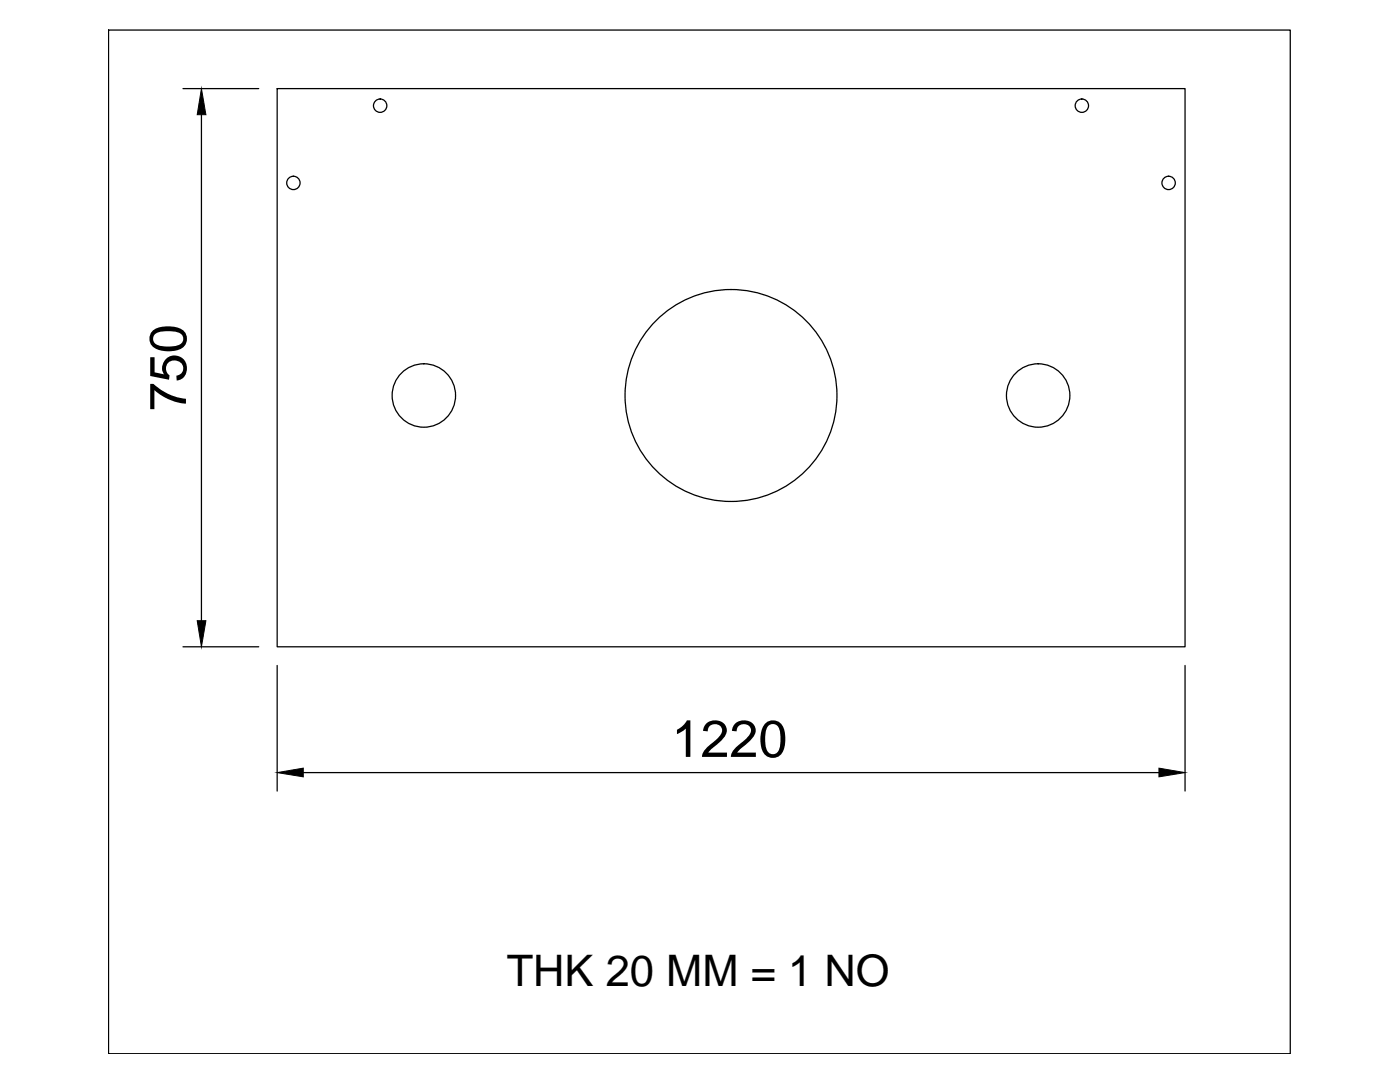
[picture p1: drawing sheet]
<svg xmlns="http://www.w3.org/2000/svg" width="279mm" height="216mm" viewBox="0 0 279 216" stroke-linecap="round" stroke-linejoin="round" font-family="sans-serif">
<defs><g id="words">
<g font-size="10.4">
<text x="37.1" y="82" transform="rotate(-90 37.1 82)">750</text>
<text x="134.1" y="151">1220</text>
</g>
<text font-size="8.7" x="101.1" y="196.8">THK 20 MM = 1 NO</text>
</g></defs>
<!-- layer: 0 -->
<g fill="none" stroke="#000" stroke-width=".25">
<path d="M21.7 6h235.8v204.3h-235.8zM36.5 17.7h15.1M55.3 17.7h181.2v111.4h-181.2zM40.2 22.9v101M36.5 129.1h15.1M55.3 132.8v25M236.5 132.8v25M60.5 154.2h170.8"/>
<circle cx="58.6" cy="36.5" r="1.33"/>
<circle cx="75.9" cy="21.1" r="1.33"/>
<circle cx="215.9" cy="21.1" r="1.33"/>
<circle cx="233.2" cy="36.5" r="1.33"/>
<circle cx="84.6" cy="78.9" r="6.3"/>
<circle cx="145.9" cy="78.9" r="21.1"/>
<circle cx="207.2" cy="78.9" r="6.3"/>
</g>
<path d="M40.2 17.7l.9 5.2h-1.7zM39.4 123.9h1.7l-.9 5.2zM55.3 154.2l5.2-.9v1.7zM231.3 153.3l5.2 .9-5.2 .8z" fill="#000" stroke="#000" stroke-width=".2"/>
<use href="#words"/>
</svg>
